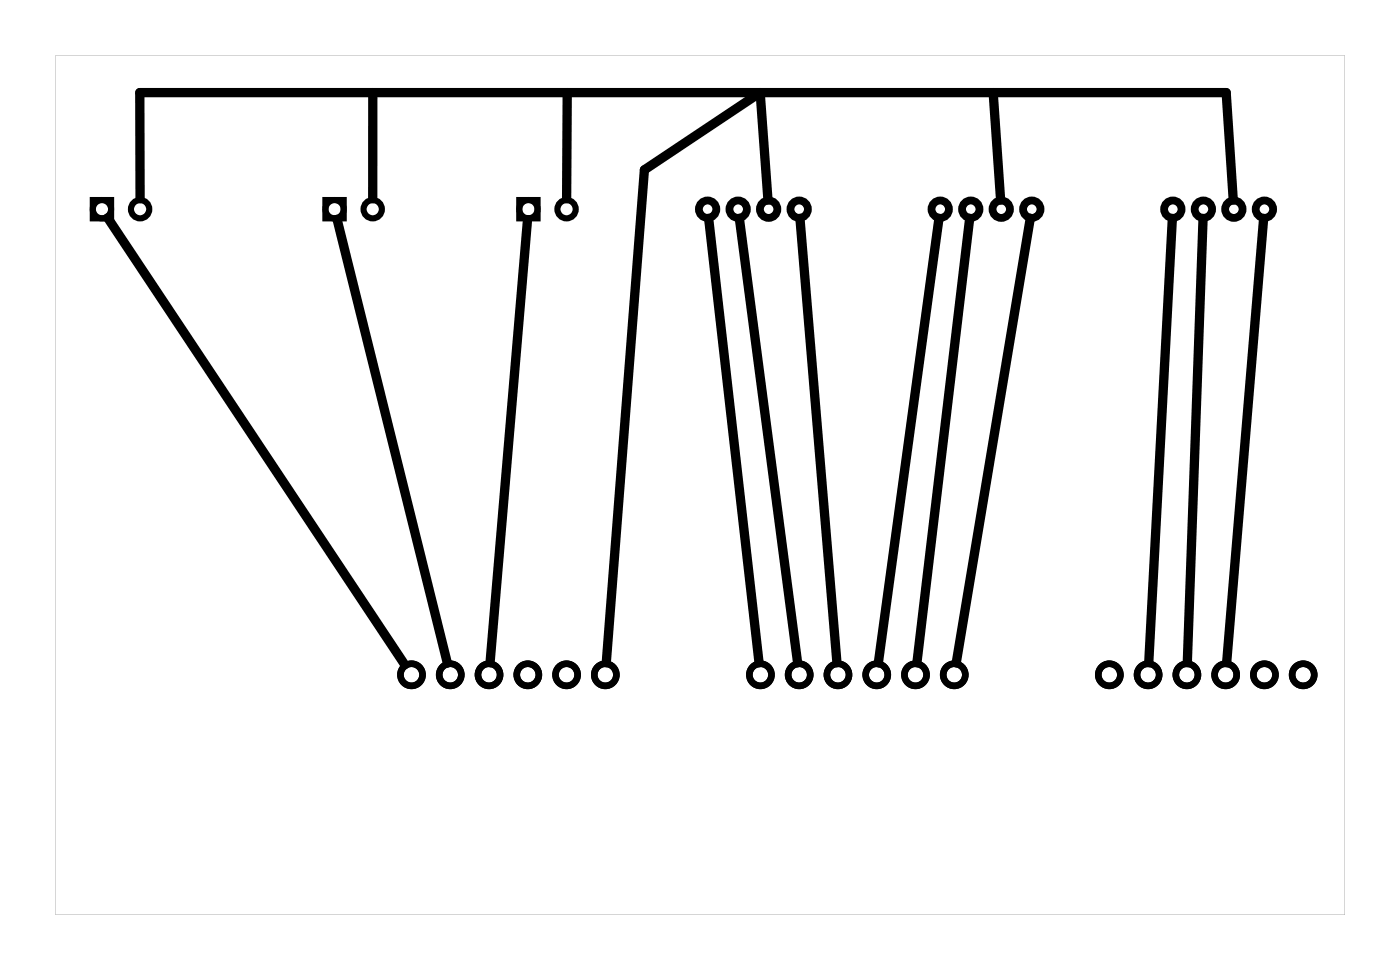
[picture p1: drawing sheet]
<svg xmlns="http://www.w3.org/2000/svg" width="92mm" height="63mm" viewBox="0 0 92 63" stroke-linecap="round" stroke-linejoin="round" font-family="sans-serif">
<path d="M3.6 3.6h84.5v56.3h-84.5zM3.6 3.6v56.3h84.5v-56.3z" fill="#000"/>
<g fill="none" stroke="#000" stroke-width=".4">
<path d="M6.1 13.1h1.2v1.2h-1.2zM21.3 13.1h1.2v1.2h-1.2zM34 13.1h1.2v1.2h-1.2z"/>
<circle cx="6.7" cy="13.7" r=".6"/>
<circle cx="9.2" cy="13.7" r=".6"/>
<circle cx="21.9" cy="13.7" r=".6"/>
<circle cx="24.4" cy="13.7" r=".6"/>
<circle cx="34.6" cy="13.7" r=".6"/>
<circle cx="37.1" cy="13.7" r=".6"/>
</g>
<g fill="none" stroke="#000" stroke-width=".51">
<circle cx="46.4" cy="13.7" r=".57"/>
<circle cx="48.4" cy="13.7" r=".57"/>
<circle cx="50.4" cy="13.7" r=".57"/>
<circle cx="52.4" cy="13.7" r=".57"/>
<circle cx="61.6" cy="13.7" r=".57"/>
<circle cx="63.6" cy="13.7" r=".57"/>
<circle cx="65.6" cy="13.7" r=".57"/>
<circle cx="67.6" cy="13.7" r=".57"/>
<circle cx="76.8" cy="13.7" r=".57"/>
<circle cx="78.8" cy="13.7" r=".57"/>
<circle cx="80.8" cy="13.7" r=".57"/>
<circle cx="82.8" cy="13.7" r=".57"/>
</g>
<g fill="none" stroke="#000" stroke-width=".43">
<circle cx="27" cy="44.2" r=".72"/>
<circle cx="29.5" cy="44.2" r=".72"/>
<circle cx="32" cy="44.2" r=".72"/>
<circle cx="34.6" cy="44.2" r=".72"/>
<circle cx="37.1" cy="44.2" r=".72"/>
<circle cx="39.7" cy="44.2" r=".72"/>
<circle cx="49.8" cy="44.2" r=".72"/>
<circle cx="52.4" cy="44.2" r=".72"/>
<circle cx="54.9" cy="44.2" r=".72"/>
<circle cx="57.4" cy="44.2" r=".72"/>
<circle cx="60" cy="44.2" r=".72"/>
<circle cx="62.5" cy="44.2" r=".72"/>
<circle cx="72.7" cy="44.2" r=".72"/>
<circle cx="75.2" cy="44.2" r=".72"/>
<circle cx="77.8" cy="44.2" r=".72"/>
<circle cx="80.3" cy="44.2" r=".72"/>
<circle cx="82.8" cy="44.2" r=".72"/>
<circle cx="85.4" cy="44.2" r=".72"/>
</g>
<g fill="none" stroke="#000" stroke-width=".61">
<path d="M7.1 14.3l19.4 29.2M9.2 13v-6.9h71.1l.5 7M22.1 14.4l7.2 29M24.4 6.1v6.9M34.6 14.4l-2.5 29M37.2 6.1l-.1 6.9M46.4 14.3l3.3 29.1M48.4 14.3l3.9 29.1M50.3 13.1l-.5-7-7.6 5-2.5 32.3M52.4 14.3l2.4 29.1M61.5 14.3l-4 29.1M63.5 14.3l-3.4 29.1"/>
<path d="M65.1 6.1l.5 7M67.5 14.3l-4.9 29.1M76.8 14.3l-1.5 29.1M78.8 14.3l-1 29.1M82.8 14.3l-2.4 29.1"/>
</g>
</svg>
